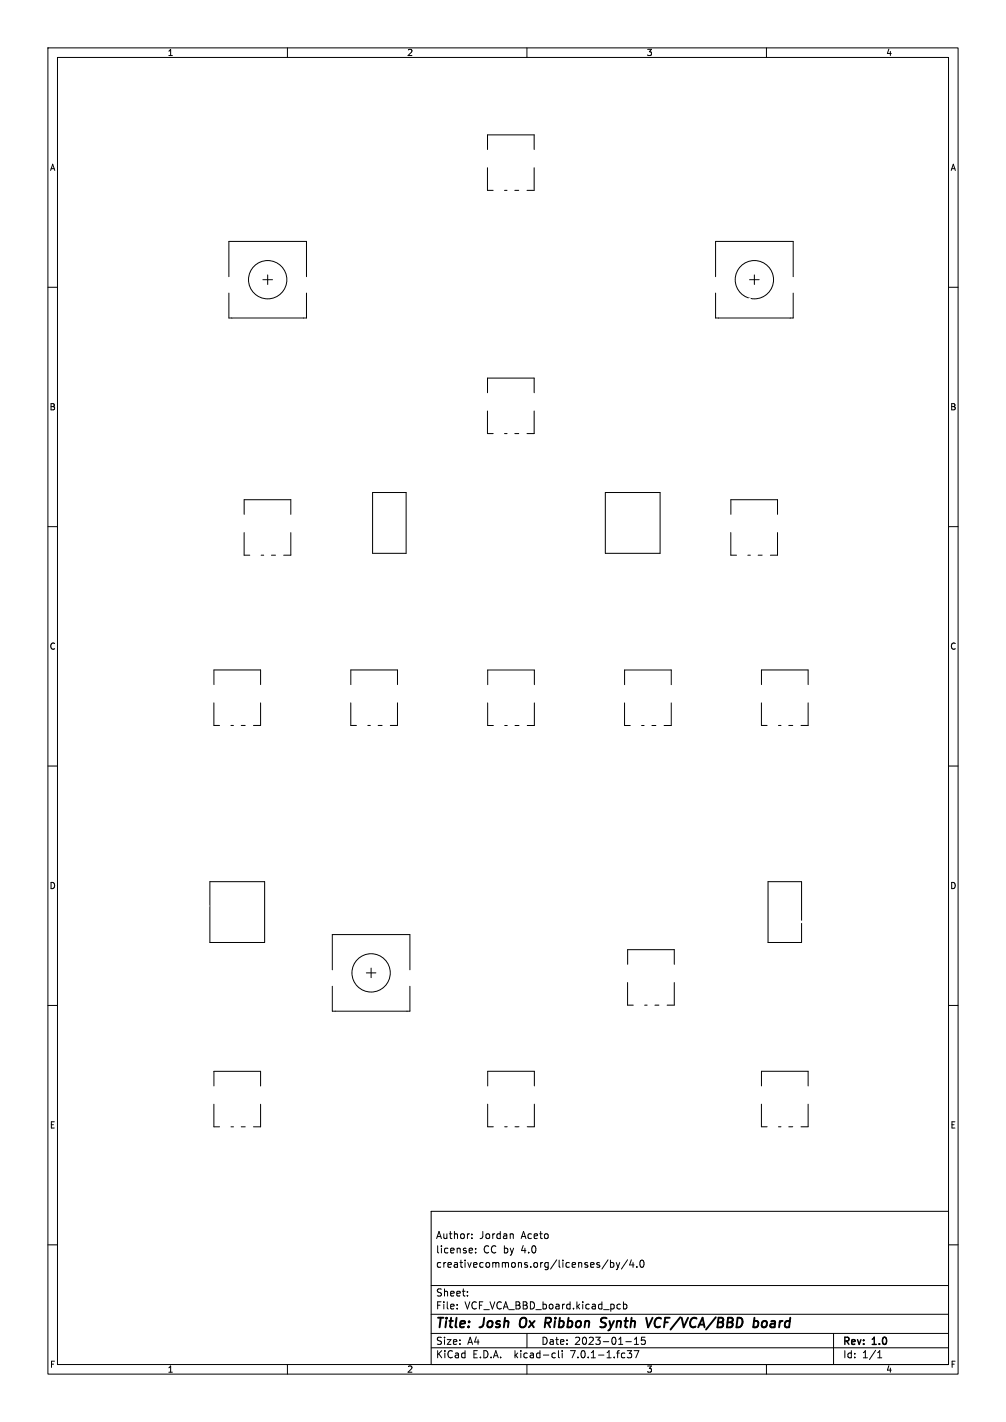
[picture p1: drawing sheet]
<svg xmlns="http://www.w3.org/2000/svg" width="210mm" height="297mm" viewBox="0 0 210 297" stroke-linecap="round" stroke-linejoin="round" font-family="sans-serif">
<defs><g id="words">
<g font-size="2.8">
<text x="91" y="277.8">Title:</text>
<text x="100.4" y="277.8">Josh</text>
<text x="109.2" y="277.8">Ox Ribbon</text>
<text x="127.3" y="277.8">Synth</text>
<text x="137.5" y="277.8">VCF/VCA/BBD</text>
<text x="160.4" y="277.8">board</text>
</g>
<g font-size="2.1">
<text x="91" y="261.9">license:</text>
<text x="91" y="258.9">Author:</text>
<text x="100.1" y="258.9">Jordan</text>
<text x="100.9" y="261.9">CC by</text>
<text x="108.8" y="258.9">Aceto</text>
<text x="108.8" y="261.9">4.0</text>
<text x="91" y="264.9">creativecommons.org/licenses/by/4.0</text>
<text x="91" y="273.6">File:</text>
<text x="91" y="270.9">Sheet:</text>
<text x="97" y="273.6">VCF_VCA_BBD_board.kicad_pcb</text>
<text x="91" y="281">Size:</text>
<text x="97.6" y="281">A4</text>
<text x="113" y="281">Date:</text>
<text x="119.9" y="281">2023-01-15</text>
<text x="176" y="281.2">Rev:</text>
<text x="182.2" y="281.2">1.0</text>
<text x="91" y="283.8">KiCad</text>
<text x="98.7" y="283.8">E.D.A.</text>
<text x="107.4" y="283.8">kicad-cli</text>
<text x="119.2" y="283.8">7.0.1-1.fc37</text>
<text x="176" y="283.8">Id:</text>
<text x="180" y="283.8">1/1</text>
</g>
<g font-size="1.8">
<text x="35" y="11.8">1</text>
<text x="85" y="11.8">2</text>
<text x="135" y="11.8">3</text>
<text x="185" y="11.8">4</text>
<text x="10.4" y="35.8">A</text>
<text x="198.4" y="35.8">A</text>
<text x="10.3" y="85.8">B</text>
<text x="198.3" y="85.8">B</text>
<text x="10.3" y="135.8">C</text>
<text x="198.3" y="135.8">C</text>
<text x="10.3" y="185.8">D</text>
<text x="198.3" y="185.8">D</text>
<text x="10.4" y="235.8">E</text>
<text x="198.4" y="235.8">E</text>
<text x="10.4" y="285.8">F</text>
<text x="35" y="286.8">1</text>
<text x="85" y="286.8">2</text>
<text x="135" y="286.8">3</text>
<text x="185" y="286.8">4</text>
<text x="198.4" y="285.8">F</text>
</g>
</g></defs>
<g fill="none" stroke="#000" stroke-width=".21">
<path d="M10 10h190v277h-190zM12 12h186v273h-186zM60 10v2M110 10v2M160 10v2M101.8 35v4.8h1.2M101.8 31.2v-3h9.7v3M105.3 39.8h.5M107.5 39.8h.8M111.5 35v4.8h-1.5M10 60h2M47.8 57.8v-7.4h16.2v7.4"/>
<path d="M54.9 58.4h2M55.9 57.4v2M149.4 57.8v-7.4h16.2v7.4M156.5 58.4h2M157.5 57.4v2M198 60h2M47.8 61.2v5.2h16.2v-5.2M149.4 61.2v5.2h16.2v-5.2M101.8 85.8v4.8h1.2M101.8 82v-3h9.7v3M105.3 90.6h.5M107.5 90.6h.8"/>
<path d="M111.5 85.8v4.8h-1.5M10 110h2M51 111.2v4.8M51 116h1.2M51 107.4v-3h9.7v3M54.5 116h.5M56.7 116h.8M60.7 111.2v4.8h-1.5M77.8 102.9h7v12.7h-7zM126.4 102.9h11.4v12.7h-11.4zM152.6 111.2v4.8h1.2M152.6 107.4v-3h9.7v3"/>
<path d="M156.1 116h.5M158.3 116h.8M162.3 111.2v4.8h-1.5M198 110h2M10 160h2M44.6 146.8l.1 4.7h1.1M44.7 143v-3.1h9.7v3.1M48.2 151.5h.5M50.4 151.5h.8M54.4 146.8v4.7h-1.5M73.2 146.8v4.7h1.2M73.2 143v-3.1h9.8v3.1"/>
<path d="M76.8 151.5h.5M78.9 151.5h.9M83 146.8v4.7h-1.5M101.8 146.8v4.7h1.2M101.8 143v-3.1h9.7v3.1M105.4 151.5h.5M107.5 151.5h.8M111.5 146.8v4.7h-1.4M130.4 146.8v4.7h1.2M130.4 143v-3.1h9.7v3.1M133.9 151.5h.6M136.1 151.5h.8"/>
<path d="M140.1 146.8v4.7h-1.5M158.9 146.8l.1 4.7h1.1M159 143v-3.1h9.7v3.1M162.5 151.5h.5M164.7 151.5h.8M168.7 146.8v4.7h-1.5M198 160h2M43.8 184.2h11.4v12.7h-11.4zM160.3 184.2h7v12.7h-7zM10 210h2M69.4 202.6v-7.4h16.2v7.4M69.4 206v5.2h16.2v-5.2"/>
<path d="M76.5 203.2h2M77.5 202.2v2M131 205.2v4.7M131 209.9h1.2M131 201.4v-3h9.8v3M134.6 209.9h.5M136.7 209.9h.8M140.8 205.2v4.7h-1.5M198 210h2M44.6 230.6v4.8h1.2M44.7 226.8v-3h9.7v3M48.2 235.4h.5"/>
<path d="M50.4 235.4h.8M54.4 230.6v4.8h-1.5M101.8 230.6v4.7h1.2M101.8 226.8v-3h9.7v3M105.4 235.3h.5M107.5 235.3h.8M111.5 230.6v4.7h-1.4M158.9 230.6l.1 4.7h1.1M159 226.8v-3h9.7v3M162.5 235.3h.5M164.7 235.3h.8M168.7 230.6v4.7h-1.5"/>
<path d="M10 260h2M90 253h108v32h-108zM98.5 258.6v.1M98.5 257.8v.1M106.9 257.7l.3 .2v.8M198 260h2M90 278.5h108M90 274.5h108M90 268.5h108M95.4 273.3v.1M95.4 272.5v.1M97.6 270.6v.1"/>
<path d="M97.6 269.8v.1M98.6 260.8l.1 .3-.8 .1M99.3 261.6v.1M99.3 260.8v.1M110 278.5v3M126.9 263.1l-1.3 2M127.4 263.2v1.5M127.4 263.8l.5-.1 .3 .3-.2 .6h-.6M128.6 263.7l.4 1M129 264.7l-.4 .5M129.1 272.4l.4 .1M129.4 263.7l-.4 1"/>
<path d="M129.5 273.3l-.4 .1M130.2 272.5l.4-.1 .3 .3-.2 .6h-.5M130.2 271.9v1.5M131 263.1l-1.3 2M131.8 263.1l-.4 1.1h1M132.2 263.7v1M132.4 279.7l.5-.4v1.5M132.9 264.6v.1M133.8 263.3l.1-.1a.8 .8 0 0 1 .6 .7 .8 .8 0 0 1-.6 .8 1 1 0 0 1-.1-1.4zM133.9 279.3v.7l.2-.1h.5l.1 .6-.3 .3-.5-.1M174 278.5v6.5M60 285v2"/>
<path d="M90 281.5h108M110 285v2M115.5 282.6l.4 .1M115.9 283.5l-.4 .1M116.6 282.1v1.3l.2 .2M117.4 282.1v.1M117.4 282.6v1M130.6 280.2h1.2M130.9 282.1h1l-.5 .6 .4 .1v.7l-.2 .1-.7-.1M132.4 282.1h1l-.7 1.5M132.4 280.8h.9M160 285v2"/>
<path d="M183.2 283.6h.9M183.2 282.5l.5-.4v1.5"/>
<circle cx="55.9" cy="58.4" r="4"/>
<circle cx="157.5" cy="58.4" r="4"/>
<circle cx="77.5" cy="203.2" r="4"/>
</g>
<path d="M108.6 275.9l-.1 .7 .2 .5M125.6 276.1l.7 .3 .2 .3-.3 .4-.7 .1M126.6 275.3a.85 .85 0 0 0-1 .1M136.2 275.2l-.9 2M137.2 275.3a1.11 1.11 0 0 0 0 1.9M157.6 275.9h.4l.2 .2v.7a.66 .66 0 0 1-.8 .4M159.8 275.9l-.5 .1-.2 .3v.7l.5 .2" fill="none" stroke="#000" stroke-width=".4"/>
<g fill="#fff" stroke="#fff" stroke-width=".21">
<circle cx="145.5" cy="232.4" r=".17"/>
<circle cx="149.9" cy="175.5" r=".17"/>
<circle cx="134.9" cy="69.1" r=".17"/>
<circle cx="117.3" cy="166.9" r=".17"/>
<circle cx="125.2" cy="55.6" r=".17"/>
<circle cx="60.5" cy="151.1" r=".17"/>
<circle cx="90.9" cy="203.7" r=".17"/>
<circle cx="145.5" cy="163.3" r=".17"/>
<circle cx="148.2" cy="34" r=".18"/>
<circle cx="134.4" cy="81.3" r=".17"/>
<circle cx="69.2" cy="90.8" r=".17"/>
<circle cx="113.5" cy="193.8" r=".17"/>
<circle cx="90.9" cy="200.4" r=".17"/>
<circle cx="66.8" cy="156.5" r=".17"/>
<circle cx="48" cy="182.1" r=".17"/>
<circle cx="103.4" cy="116.6" r=".17"/>
<circle cx="124.7" cy="69.1" r=".17"/>
<circle cx="63.5" cy="93.3" r=".17"/>
<circle cx="168.9" cy="61.5" r=".17"/>
<circle cx="125.2" cy="45.2" r=".17"/>
<circle cx="133.3" cy="170.4" r=".17"/>
<circle cx="137.8" cy="32.4" r=".18"/>
<circle cx="50.9" cy="53.7" r=".17"/>
<circle cx="89.3" cy="111.6" r=".17"/>
<circle cx="55.4" cy="61.3" r=".17"/>
<circle cx="113.3" cy="216.9" r=".17"/>
<circle cx="78.5" cy="48" r=".17"/>
<circle cx="48.8" cy="31" r=".18"/>
<circle cx="113.3" cy="75.2" r=".17"/>
<circle cx="59.9" cy="234.7" r=".17"/>
<circle cx="92.2" cy="144.3" r=".17"/>
<circle cx="149.6" cy="185.4" r=".17"/>
<circle cx="124.7" cy="95" r=".17"/>
<circle cx="169.4" cy="102.9" r=".17"/>
<circle cx="70.5" cy="181" r=".17"/>
<circle cx="127" cy="188.7" r=".17"/>
<circle cx="103.1" cy="176.5" r=".17"/>
<circle cx="98.6" cy="111.3" r=".17"/>
<circle cx="94.5" cy="135.6" r=".17"/>
<circle cx="86.1" cy="197.1" r=".17"/>
<circle cx="154.8" cy="172.1" r=".17"/>
<circle cx="97.3" cy="196.3" r=".17"/>
<circle cx="67.3" cy="78.2" r=".17"/>
<circle cx="147.6" cy="149.6" r=".17"/>
<circle cx="146" cy="78.5" r=".17"/>
<circle cx="144.3" cy="73.7" r=".17"/>
<circle cx="50.8" cy="96.5" r=".17"/>
<circle cx="90.7" cy="182.4" r=".17"/>
<circle cx="125" cy="151.9" r=".17"/>
<circle cx="99.7" cy="101" r=".17"/>
<circle cx="96" cy="220.7" r=".17"/>
<circle cx="146.6" cy="131.3" r=".17"/>
<circle cx="137.9" cy="59.1" r=".17"/>
<circle cx="111.1" cy="132.1" r=".17"/>
<circle cx="147.8" cy="235.5" r=".17"/>
<circle cx="149.9" cy="168.9" r=".17"/>
<circle cx="109.3" cy="111.8" r=".17"/>
<circle cx="71.6" cy="101.3" r=".17"/>
<circle cx="133.3" cy="187.2" r=".17"/>
<circle cx="147.3" cy="122.7" r=".17"/>
<circle cx="163.2" cy="201.9" r=".17"/>
<circle cx="80.8" cy="175.8" r=".17"/>
<circle cx="70.9" cy="175" r=".17"/>
<circle cx="169.4" cy="198.4" r=".17"/>
<circle cx="111.8" cy="94.6" r=".17"/>
<circle cx="124.7" cy="66" r=".17"/>
<circle cx="127.3" cy="185.4" r=".17"/>
<circle cx="88.4" cy="48" r=".17"/>
<circle cx="64" cy="174.8" r=".17"/>
<circle cx="89.2" cy="116.8" r=".17"/>
<circle cx="148.6" cy="231.6" r=".17"/>
<circle cx="135.9" cy="135.1" r=".17"/>
<circle cx="158.2" cy="236" r=".17"/>
<circle cx="78.7" cy="236.7" r=".17"/>
<circle cx="89.4" cy="130.3" r=".17"/>
<circle cx="42.4" cy="159.8" r=".17"/>
<circle cx="80.3" cy="216.7" r=".17"/>
<circle cx="158" cy="202.4" r=".17"/>
<circle cx="137.8" cy="156.8" r=".17"/>
<circle cx="112.8" cy="117.6" r=".17"/>
<circle cx="141.3" cy="181.8" r=".17"/>
<circle cx="146.1" cy="41.9" r=".18"/>
<circle cx="98.3" cy="157.3" r=".17"/>
<circle cx="71.9" cy="208" r=".17"/>
<circle cx="113" cy="72.5" r=".17"/>
<circle cx="112.4" cy="124.5" r=".17"/>
<circle cx="91.4" cy="101" r=".17"/>
<circle cx="119.9" cy="227.6" r=".17"/>
<circle cx="97.5" cy="189" r=".17"/>
<circle cx="83.8" cy="218.4" r=".17"/>
<circle cx="70.9" cy="172.5" r=".17"/>
<circle cx="78" cy="164.1" r=".17"/>
<circle cx="127" cy="175.5" r=".17"/>
<circle cx="114" cy="209" r=".17"/>
<circle cx="57.8" cy="75.6" r=".17"/>
<circle cx="160.8" cy="136.9" r=".17"/>
<circle cx="145.2" cy="218.9" r=".17"/>
<circle cx="83.6" cy="173.5" r=".17"/>
<circle cx="78.7" cy="68.8" r=".17"/>
<circle cx="153.2" cy="214.6" r=".17"/>
<circle cx="117.3" cy="151.4" r=".17"/>
<circle cx="142.9" cy="158.1" r=".17"/>
<circle cx="109.7" cy="164.3" r=".17"/>
<circle cx="79.8" cy="161" r=".17"/>
<circle cx="153.4" cy="131.6" r=".17"/>
<circle cx="134" cy="215.3" r=".17"/>
<circle cx="106.7" cy="196.3" r=".17"/>
<circle cx="57.7" cy="182.1" r=".17"/>
<circle cx="142.2" cy="116.3" r=".17"/>
<circle cx="153" cy="158.1" r=".17"/>
<circle cx="142.5" cy="198.9" r=".17"/>
<circle cx="160" cy="158.1" r=".17"/>
<circle cx="78.7" cy="94.7" r=".17"/>
<circle cx="56.9" cy="214.6" r=".17"/>
<circle cx="99.8" cy="71.6" r=".17"/>
<circle cx="72.4" cy="120.6" r=".17"/>
<circle cx="88.6" cy="90.9" r=".17"/>
<circle cx="134.9" cy="48.3" r=".17"/>
<circle cx="130.6" cy="236.5" r=".17"/>
<circle cx="83.8" cy="101" r=".17"/>
<circle cx="161.9" cy="179.1" r=".17"/>
<circle cx="60.2" cy="210.8" r=".17"/>
<circle cx="105.4" cy="216.9" r=".17"/>
<circle cx="78.2" cy="91.7" r=".17"/>
<circle cx="70.5" cy="234.9" r=".17"/>
<circle cx="126.2" cy="139.7" r=".17"/>
<circle cx="59.7" cy="206.5" r=".17"/>
<circle cx="42.4" cy="163.1" r=".17"/>
<circle cx="160.3" cy="100.6" r=".17"/>
<circle cx="138.2" cy="185.4" r=".18"/>
<circle cx="95.9" cy="157.3" r=".17"/>
<circle cx="158.2" cy="206.8" r=".17"/>
<circle cx="92.1" cy="32.4" r=".18"/>
<circle cx="151.8" cy="87" r=".17"/>
<circle cx="73.9" cy="49.7" r=".17"/>
<circle cx="88.1" cy="44.2" r=".17"/>
<circle cx="134.9" cy="84.6" r=".17"/>
<circle cx="160" cy="81.9" r=".17"/>
<circle cx="123.2" cy="101" r=".17"/>
<circle cx="110.7" cy="221.2" r=".17"/>
<circle cx="79" cy="65.5" r=".17"/>
<circle cx="121.4" cy="157.2" r=".17"/>
<circle cx="135.3" cy="233" r=".17"/>
<circle cx="122.4" cy="206" r=".17"/>
<circle cx="124.5" cy="32.4" r=".18"/>
<circle cx="121.3" cy="198.8" r=".17"/>
<circle cx="156.2" cy="190.5" r=".17"/>
<circle cx="56.9" cy="156.5" r=".17"/>
<circle cx="87.9" cy="54.9" r=".17"/>
<circle cx="88.4" cy="68.8" r=".17"/>
<circle cx="67.3" cy="168.1" r=".17"/>
<circle cx="134.6" cy="95" r=".17"/>
<circle cx="105.2" cy="206.5" r=".17"/>
<circle cx="168.9" cy="77.5" r=".17"/>
<circle cx="88.1" cy="64.5" r=".17"/>
<circle cx="134.9" cy="58.7" r=".17"/>
<circle cx="134.4" cy="90.7" r=".17"/>
<circle cx="69.1" cy="73.4" r=".17"/>
<circle cx="50.8" cy="207.5" r=".17"/>
<circle cx="147.3" cy="158.1" r=".17"/>
<circle cx="149.6" cy="192" r=".17"/>
<circle cx="121.3" cy="175.3" r=".17"/>
<circle cx="154.2" cy="149.6" r=".17"/>
<circle cx="71.6" cy="105.9" r=".17"/>
<circle cx="107.9" cy="180.1" r=".17"/>
<circle cx="143" cy="170.4" r=".17"/>
<circle cx="43.4" cy="189.2" r=".17"/>
<circle cx="85.9" cy="160.3" r=".17"/>
<circle cx="90.7" cy="212.9" r=".17"/>
<circle cx="99.7" cy="94.6" r=".17"/>
<circle cx="62.7" cy="107.9" r=".17"/>
<circle cx="50.3" cy="210.8" r=".17"/>
<circle cx="47.6" cy="67.6" r=".17"/>
<circle cx="128.3" cy="163.8" r=".17"/>
<circle cx="137.2" cy="124.7" r=".17"/>
<circle cx="88.6" cy="58.4" r=".17"/>
<circle cx="62.9" cy="75.6" r=".17"/>
<circle cx="88.6" cy="189.7" r=".17"/>
<circle cx="58.9" cy="199" r=".18"/>
<circle cx="121.2" cy="232.2" r=".17"/>
<circle cx="142.7" cy="98.4" r=".17"/>
<circle cx="71.1" cy="124.1" r=".17"/>
<circle cx="140" cy="49.8" r=".17"/>
<circle cx="169.2" cy="186.4" r=".17"/>
<circle cx="78.7" cy="84.3" r=".17"/>
<circle cx="106.7" cy="187.7" r=".17"/>
<circle cx="128.5" cy="158.2" r=".17"/>
<circle cx="92.7" cy="158.7" r=".17"/>
<circle cx="95.2" cy="162.6" r=".17"/>
<circle cx="124.5" cy="58.7" r=".17"/>
<circle cx="89.2" cy="151.4" r=".17"/>
<circle cx="102.2" cy="210.3" r=".17"/>
<circle cx="63.5" cy="31.5" r=".18"/>
<circle cx="98.6" cy="83.1" r=".17"/>
<circle cx="75.4" cy="188.2" r=".17"/>
<circle cx="88.1" cy="220.7" r=".17"/>
<circle cx="113.5" cy="200.4" r=".17"/>
<circle cx="67.1" cy="161.5" r=".17"/>
<circle cx="82.8" cy="123.2" r=".17"/>
<circle cx="67.3" cy="41.7" r=".18"/>
<circle cx="125" cy="48.3" r=".17"/>
<circle cx="143.5" cy="94.6" r=".17"/>
<circle cx="134.9" cy="64.8" r=".17"/>
<circle cx="130" cy="199.4" r=".17"/>
<circle cx="124.8" cy="111.8" r=".17"/>
<circle cx="113.7" cy="81.8" r=".18"/>
<circle cx="104.8" cy="160.7" r=".17"/>
<circle cx="50.8" cy="75.6" r=".17"/>
<circle cx="158.2" cy="223.8" r=".17"/>
<circle cx="94.6" cy="234.9" r=".17"/>
<circle cx="111.8" cy="101" r=".17"/>
<circle cx="88.4" cy="94.7" r=".17"/>
<circle cx="65" cy="130.3" r=".17"/>
<circle cx="125.2" cy="92.2" r=".17"/>
<circle cx="98.3" cy="182.9" r=".17"/>
<circle cx="88.4" cy="84.3" r=".17"/>
<circle cx="82.8" cy="164.1" r=".17"/>
<circle cx="136.1" cy="100.8" r=".17"/>
<circle cx="42.2" cy="173" r=".17"/>
<circle cx="99.8" cy="162.6" r=".17"/>
<circle cx="124.7" cy="84.6" r=".17"/>
<circle cx="143.5" cy="109.2" r=".17"/>
<circle cx="121.3" cy="193" r=".17"/>
<circle cx="90.9" cy="210.3" r=".17"/>
<circle cx="117.9" cy="111.8" r=".17"/>
<circle cx="78.7" cy="32.4" r=".18"/>
<circle cx="149.9" cy="208.5" r=".17"/>
<circle cx="126.5" cy="178.3" r=".17"/>
<circle cx="155.7" cy="121.7" r=".17"/>
<circle cx="66.3" cy="51.2" r=".17"/>
<circle cx="151.8" cy="79.4" r=".17"/>
<circle cx="71.4" cy="115.1" r=".17"/>
<circle cx="65.8" cy="149.1" r=".17"/>
<circle cx="121.3" cy="181.6" r=".17"/>
<circle cx="167.4" cy="192.5" r=".17"/>
<circle cx="57.3" cy="177.8" r=".17"/>
<circle cx="78.5" cy="58.4" r=".17"/>
<circle cx="135.3" cy="161.9" r=".17"/>
<circle cx="152.1" cy="100.3" r=".17"/>
<circle cx="77.3" cy="90.3" r=".17"/>
<circle cx="77.7" cy="88.1" r=".17"/>
<circle cx="156.7" cy="70.6" r=".17"/>
<circle cx="145.6" cy="68.9" r=".18"/>
<circle cx="148.6" cy="68.1" r=".17"/>
<circle cx="135.9" cy="87.1" r=".17"/>
<circle cx="135.8" cy="89.3" r=".17"/>
<circle cx="134.4" cy="75.2" r=".17"/>
<circle cx="123.9" cy="72" r=".18"/>
<circle cx="134.6" cy="78.7" r=".17"/>
<circle cx="79" cy="75.4" r=".17"/>
<circle cx="89.7" cy="71.6" r=".17"/>
<circle cx="79" cy="77.8" r=".17"/>
<circle cx="54.9" cy="102.1" r=".17"/>
<circle cx="113.5" cy="50" r=".17"/>
<circle cx="118.1" cy="49" r=".17"/>
<circle cx="95.2" cy="49" r=".17"/>
<circle cx="100.1" cy="50.3" r=".17"/>
<circle cx="103.6" cy="178.6" r=".17"/>
<circle cx="128.1" cy="98" r=".17"/>
<circle cx="104.4" cy="158.2" r=".17"/>
<circle cx="81.8" cy="96.7" r=".17"/>
<circle cx="136.7" cy="172.5" r=".17"/>
<circle cx="139.2" cy="175" r=".17"/>
<circle cx="100.3" cy="198.1" r=".17"/>
<circle cx="103.4" cy="199.9" r=".17"/>
<circle cx="64.7" cy="108.1" r=".17"/>
<circle cx="145.3" cy="215.6" r=".17"/>
<circle cx="89.7" cy="126.7" r=".17"/>
<circle cx="42.7" cy="166.4" r=".17"/>
<circle cx="139.7" cy="182.1" r=".17"/>
<circle cx="130.3" cy="81.3" r=".17"/>
<circle cx="53.8" cy="199.1" r=".17"/>
<circle cx="131.3" cy="98.8" r=".17"/>
<circle cx="125.5" cy="81.8" r=".17"/>
<circle cx="110.4" cy="179.5" r=".18"/>
<circle cx="51.8" cy="156.2" r=".17"/>
<circle cx="84.3" cy="81" r=".17"/>
<circle cx="55.9" cy="199.6" r=".17"/>
<circle cx="79" cy="81.3" r=".17"/>
<circle cx="138" cy="180.2" r=".17"/>
<circle cx="81.8" cy="98" r=".17"/>
<circle cx="52.3" cy="158.5" r=".17"/>
<circle cx="88.4" cy="75.2" r=".17"/>
<circle cx="88.4" cy="72.6" r=".17"/>
<circle cx="113.5" cy="52.3" r=".17"/>
<circle cx="118.1" cy="52.3" r=".17"/>
<circle cx="88.9" cy="80.8" r=".17"/>
<circle cx="88.9" cy="78.7" r=".17"/>
<circle cx="148.1" cy="72.4" r=".17"/>
<circle cx="170.7" cy="236" r=".17"/>
<circle cx="94.5" cy="68.1" r=".17"/>
<circle cx="69.1" cy="68.1" r=".17"/>
<circle cx="66.5" cy="68.1" r=".17"/>
<circle cx="73.2" cy="59.4" r=".17"/>
<circle cx="73.2" cy="56.1" r=".17"/>
<circle cx="72.1" cy="62.5" r=".17"/>
<circle cx="72.1" cy="66" r=".17"/>
<circle cx="68.1" cy="38.1" r=".18"/>
<circle cx="66.5" cy="39.4" r=".18"/>
<circle cx="104.1" cy="95.8" r=".17"/>
<circle cx="62" cy="228.6" r=".17"/>
<circle cx="106.8" cy="49" r=".17"/>
<circle cx="107.1" cy="62.9" r=".18"/>
<circle cx="74.9" cy="199.4" r=".17"/>
<circle cx="96.3" cy="63.9" r=".17"/>
<circle cx="72.6" cy="200.7" r=".17"/>
<circle cx="84.8" cy="126.1" r=".17"/>
<circle cx="66" cy="124.1" r=".17"/>
<circle cx="149" cy="66.7" r=".18"/>
<circle cx="139.4" cy="55.4" r=".17"/>
<circle cx="141" cy="63" r=".17"/>
<circle cx="141.2" cy="66.5" r=".17"/>
<circle cx="144" cy="66.8" r=".17"/>
<circle cx="139.4" cy="58.2" r=".17"/>
<circle cx="146.3" cy="52.8" r=".17"/>
<circle cx="146.3" cy="54.9" r=".17"/>
<circle cx="114.8" cy="64.3" r=".17"/>
<circle cx="94.5" cy="51.6" r=".17"/>
<circle cx="96.4" cy="88.1" r=".17"/>
<circle cx="98.8" cy="88.1" r=".17"/>
<circle cx="107.8" cy="47.5" r=".17"/>
<circle cx="114.3" cy="91.4" r=".17"/>
<circle cx="99.2" cy="65.5" r=".17"/>
<circle cx="116.8" cy="91.4" r=".17"/>
<circle cx="44.7" cy="119.2" r=".17"/>
<circle cx="127.8" cy="132.6" r=".17"/>
<circle cx="143.5" cy="121.7" r=".17"/>
<circle cx="114.8" cy="196.1" r=".17"/>
<circle cx="146" cy="196.1" r=".17"/>
<circle cx="152.4" cy="223.5" r=".17"/>
<circle cx="165.9" cy="221.5" r=".17"/>
<circle cx="58.4" cy="188.5" r=".17"/>
<circle cx="59.9" cy="189.7" r=".17"/>
<circle cx="42.9" cy="196.8" r=".17"/>
<circle cx="63.5" cy="198.9" r=".17"/>
<circle cx="44.3" cy="177.7" r=".17"/>
<circle cx="47.9" cy="177.7" r=".17"/>
<circle cx="54.2" cy="171.7" r=".18"/>
<circle cx="42.4" cy="183.6" r=".17"/>
<circle cx="124.1" cy="78.9" r=".17"/>
<circle cx="124.2" cy="81" r=".17"/>
<circle cx="125" cy="75.7" r=".17"/>
<circle cx="125" cy="73.2" r=".17"/>
<circle cx="156.5" cy="62.5" r=".17"/>
<circle cx="125.1" cy="63.4" r=".17"/>
<circle cx="113" cy="47.1" r=".17"/>
<circle cx="82.6" cy="217" r=".18"/>
<circle cx="127" cy="206.8" r=".17"/>
<circle cx="157" cy="152.1" r=".17"/>
<circle cx="127.1" cy="208.2" r=".17"/>
<circle cx="166.9" cy="118.6" r=".17"/>
<circle cx="140.5" cy="121" r=".17"/>
<circle cx="129.5" cy="152.7" r=".17"/>
<circle cx="127.2" cy="205.5" r=".17"/>
<circle cx="141.5" cy="128.5" r=".17"/>
<circle cx="113.8" cy="45.7" r=".17"/>
<circle cx="172" cy="45" r=".17"/>
<circle cx="48" cy="213.1" r=".17"/>
<circle cx="170.9" cy="191.3" r=".17"/>
<circle cx="93.2" cy="96.5" r=".17"/>
<circle cx="168.7" cy="97.8" r=".18"/>
<circle cx="118.4" cy="95.2" r=".17"/>
<circle cx="168.1" cy="96.3" r=".17"/>
<circle cx="67.1" cy="58.2" r=".17"/>
<circle cx="71.9" cy="58.2" r=".17"/>
<circle cx="141.5" cy="58.2" r=".17"/>
<circle cx="147.6" cy="57.1" r=".17"/>
<circle cx="82.3" cy="153.6" r=".17"/>
<circle cx="83.2" cy="154.3" r=".17"/>
<circle cx="71.8" cy="153" r=".17"/>
<circle cx="84" cy="155.3" r=".17"/>
<circle cx="95.2" cy="109.2" r=".17"/>
<circle cx="101.6" cy="109.2" r=".17"/>
<circle cx="102.5" cy="69" r=".18"/>
<circle cx="119.4" cy="221.7" r=".17"/>
<circle cx="115.8" cy="222.5" r=".18"/>
<circle cx="100.3" cy="193.3" r=".17"/>
<circle cx="103.4" cy="193.3" r=".17"/>
<circle cx="128.3" cy="194.8" r=".17"/>
<circle cx="107.3" cy="212.9" r=".17"/>
<circle cx="127.8" cy="209.3" r=".17"/>
<circle cx="143" cy="193.8" r=".17"/>
<circle cx="140.1" cy="167.6" r=".18"/>
<circle cx="135.6" cy="167.6" r=".17"/>
<circle cx="126" cy="190" r=".17"/>
<circle cx="112" cy="190" r=".17"/>
<circle cx="72.4" cy="185.2" r=".17"/>
<circle cx="113.5" cy="78.2" r=".17"/>
<circle cx="147.8" cy="82.8" r=".17"/>
<circle cx="48.6" cy="117.7" r=".17"/>
<circle cx="80.7" cy="158" r=".17"/>
<circle cx="69.6" cy="159" r=".17"/>
<circle cx="49.3" cy="219.2" r=".17"/>
<circle cx="130.3" cy="210.8" r=".17"/>
<circle cx="115.6" cy="113.8" r=".17"/>
<circle cx="63" cy="115.1" r=".17"/>
<circle cx="72.3" cy="162.8" r=".17"/>
<circle cx="76.5" cy="160.2" r=".18"/>
<circle cx="106.2" cy="55.9" r=".17"/>
<circle cx="118.4" cy="60.5" r=".17"/>
<circle cx="143.5" cy="206.5" r=".17"/>
<circle cx="147.6" cy="207.5" r=".17"/>
<circle cx="110" cy="43.9" r=".18"/>
<circle cx="104.1" cy="43.9" r=".17"/>
<circle cx="104.1" cy="91.4" r=".17"/>
<circle cx="106.6" cy="91.4" r=".17"/>
<circle cx="109.1" cy="91.4" r=".17"/>
<circle cx="104.1" cy="40.6" r=".18"/>
<circle cx="106.6" cy="40.6" r=".18"/>
<circle cx="109.1" cy="40.6" r=".18"/>
<circle cx="129.7" cy="113.9" r=".17"/>
<circle cx="129.7" cy="109.2" r=".17"/>
<circle cx="129.7" cy="104.5" r=".17"/>
<circle cx="134.5" cy="113.9" r=".17"/>
<circle cx="134.5" cy="109.2" r=".17"/>
<circle cx="134.5" cy="104.5" r=".17"/>
<circle cx="53.3" cy="116.8" r=".17"/>
<circle cx="55.8" cy="116.8" r=".17"/>
<circle cx="58.3" cy="116.8" r=".17"/>
<circle cx="51.9" cy="185.8" r=".17"/>
<circle cx="51.9" cy="190.5" r=".17"/>
<circle cx="51.9" cy="195.2" r=".17"/>
<circle cx="47.1" cy="185.8" r=".17"/>
<circle cx="47.1" cy="190.5" r=".17"/>
<circle cx="47.1" cy="195.2" r=".17"/>
<circle cx="85.5" cy="204.3" r=".17"/>
<circle cx="69.5" cy="204.3" r=".17"/>
<circle cx="72.5" cy="194" r=".18"/>
<circle cx="75" cy="194" r=".17"/>
<circle cx="77.5" cy="194" r=".18"/>
<circle cx="80" cy="194" r=".17"/>
<circle cx="82.5" cy="194" r=".18"/>
<circle cx="82.5" cy="212.4" r=".17"/>
<circle cx="80" cy="212.4" r=".17"/>
<circle cx="77.5" cy="212.4" r=".17"/>
<circle cx="75" cy="212.4" r=".17"/>
<circle cx="72.5" cy="212.4" r=".17"/>
<circle cx="104.2" cy="236.2" r=".17"/>
<circle cx="106.7" cy="236.2" r=".17"/>
<circle cx="109.2" cy="236.2" r=".17"/>
<circle cx="104.2" cy="152.4" r=".17"/>
<circle cx="106.7" cy="152.4" r=".18"/>
<circle cx="109.2" cy="152.4" r=".17"/>
<circle cx="154.9" cy="116.8" r=".17"/>
<circle cx="157.4" cy="116.8" r=".17"/>
<circle cx="159.9" cy="116.8" r=".17"/>
<circle cx="75.6" cy="152.4" r=".17"/>
<circle cx="78.1" cy="152.4" r=".17"/>
<circle cx="80.6" cy="152.4" r=".17"/>
<circle cx="161.3" cy="152.4" r=".17"/>
<circle cx="163.8" cy="152.4" r=".17"/>
<circle cx="166.3" cy="152.4" r=".17"/>
<circle cx="47" cy="236.2" r=".17"/>
<circle cx="49.5" cy="236.2" r=".18"/>
<circle cx="52" cy="236.2" r=".17"/>
<circle cx="47" cy="152.4" r=".17"/>
<circle cx="49.5" cy="152.4" r=".17"/>
<circle cx="52" cy="152.4" r=".17"/>
<circle cx="133.4" cy="210.8" r=".17"/>
<circle cx="135.9" cy="210.8" r=".17"/>
<circle cx="138.4" cy="210.8" r=".17"/>
<circle cx="63.9" cy="59.5" r=".17"/>
<circle cx="47.9" cy="59.5" r=".17"/>
<circle cx="50.9" cy="49.3" r=".18"/>
<circle cx="53.4" cy="49.3" r=".17"/>
<circle cx="55.9" cy="49.3" r=".18"/>
<circle cx="58.4" cy="49.3" r=".17"/>
<circle cx="60.9" cy="49.3" r=".18"/>
<circle cx="60.9" cy="67.6" r=".17"/>
<circle cx="58.4" cy="67.6" r=".17"/>
<circle cx="55.9" cy="67.6" r=".17"/>
<circle cx="53.4" cy="67.6" r=".17"/>
<circle cx="50.9" cy="67.6" r=".17"/>
<circle cx="163.8" cy="185.8" r=".17"/>
<circle cx="163.8" cy="190.5" r=".17"/>
<circle cx="163.8" cy="195.2" r=".17"/>
<circle cx="132.8" cy="152.4" r=".17"/>
<circle cx="135.3" cy="152.4" r=".18"/>
<circle cx="137.8" cy="152.4" r=".17"/>
<circle cx="81.3" cy="113.9" r=".17"/>
<circle cx="81.3" cy="109.2" r=".17"/>
<circle cx="81.3" cy="104.5" r=".17"/>
<circle cx="165.5" cy="59.5" r=".17"/>
<circle cx="149.5" cy="59.5" r=".17"/>
<circle cx="152.5" cy="49.3" r=".18"/>
<circle cx="155" cy="49.3" r=".17"/>
<circle cx="157.5" cy="49.3" r=".18"/>
<circle cx="160" cy="49.3" r=".17"/>
<circle cx="162.5" cy="49.3" r=".18"/>
<circle cx="162.5" cy="67.6" r=".17"/>
<circle cx="160" cy="67.6" r=".17"/>
<circle cx="157.5" cy="67.6" r=".17"/>
<circle cx="155" cy="67.6" r=".17"/>
<circle cx="152.5" cy="67.6" r=".17"/>
<circle cx="161.3" cy="236.2" r=".17"/>
<circle cx="163.8" cy="236.2" r=".17"/>
<circle cx="166.3" cy="236.2" r=".17"/>
<circle cx="165.1" cy="213.4" r=".17"/>
<circle cx="165.1" cy="210.8" r=".17"/>
<circle cx="67.6" cy="185.9" r=".17"/>
<circle cx="65" cy="185.9" r=".17"/>
<circle cx="62.5" cy="185.9" r=".17"/>
<circle cx="81.3" cy="133.9" r=".17"/>
<circle cx="73.7" cy="133.9" r=".17"/>
<circle cx="81" cy="225.3" r=".18"/>
<circle cx="78.5" cy="225.3" r=".18"/>
<circle cx="76" cy="225.3" r=".18"/>
<circle cx="95" cy="225.3" r=".17"/>
<circle cx="92.5" cy="225.3" r=".17"/>
<circle cx="89.9" cy="225.3" r=".17"/>
<circle cx="165.1" cy="172.1" r=".17"/>
<circle cx="165.1" cy="169.5" r=".17"/>
<circle cx="165.1" cy="167" r=".17"/>
<circle cx="165.1" cy="164.5" r=".17"/>
<circle cx="165.1" cy="161.9" r=".17"/>
<circle cx="109.7" cy="49" r=".17"/>
<circle cx="109.7" cy="51.6" r=".17"/>
<circle cx="109.7" cy="54.1" r=".17"/>
<circle cx="153.4" cy="72.6" r=".17"/>
<circle cx="48.3" cy="38.1" r=".18"/>
<circle cx="48.3" cy="40.6" r=".18"/>
<circle cx="48.3" cy="43.2" r=".17"/>
<circle cx="95" cy="34.5" r=".18"/>
<circle cx="48.3" cy="70.6" r=".17"/>
<circle cx="149" cy="44.3" r=".17"/>
<circle cx="151.5" cy="44.3" r=".17"/>
<circle cx="68.6" cy="225.3" r=".17"/>
<circle cx="66" cy="225.3" r=".17"/>
<circle cx="63.5" cy="225.3" r=".17"/>
<circle cx="137.9" cy="215.1" r=".17"/>
<circle cx="137.9" cy="217.7" r=".17"/>
<circle cx="137.9" cy="220.2" r=".17"/>
<circle cx="137.9" cy="222.7" r=".17"/>
<circle cx="137.9" cy="225.3" r=".17"/>
<circle cx="137.9" cy="227.8" r=".17"/>
<circle cx="137.9" cy="230.4" r=".17"/>
<circle cx="137.9" cy="232.9" r=".17"/>
<circle cx="130.3" cy="232.9" r=".17"/>
<circle cx="130.3" cy="230.4" r=".17"/>
<circle cx="130.3" cy="227.8" r=".17"/>
<circle cx="130.3" cy="225.3" r=".17"/>
<circle cx="130.3" cy="222.7" r=".17"/>
<circle cx="130.3" cy="220.2" r=".17"/>
<circle cx="130.3" cy="217.7" r=".17"/>
<circle cx="130.3" cy="215.1" r=".17"/>
<circle cx="125.2" cy="146.6" r=".17"/>
<circle cx="120.2" cy="146.6" r=".17"/>
<circle cx="70.4" cy="109.2" r=".17"/>
<circle cx="137.8" cy="192.8" r=".17"/>
<circle cx="135.3" cy="192.8" r=".17"/>
<circle cx="109" cy="106.4" r=".17"/>
<circle cx="121.4" cy="127.5" r=".17"/>
<circle cx="121.4" cy="130" r=".17"/>
<circle cx="121.4" cy="132.6" r=".17"/>
<circle cx="85.6" cy="231.6" r=".17"/>
<circle cx="100.3" cy="104.6" r=".17"/>
<circle cx="50.5" cy="123.6" r=".17"/>
<circle cx="48" cy="123.6" r=".17"/>
<circle cx="156.7" cy="193.3" r=".17"/>
<circle cx="165.1" cy="92.7" r=".17"/>
<circle cx="165.1" cy="90.2" r=".17"/>
<circle cx="165.1" cy="87.6" r=".17"/>
<circle cx="121.7" cy="34.5" r=".18"/>
<circle cx="165.1" cy="130.8" r=".17"/>
<circle cx="165.1" cy="128.3" r=".17"/>
<circle cx="165.1" cy="125.7" r=".17"/>
<circle cx="141.5" cy="227.1" r=".17"/>
<circle cx="146.5" cy="227.1" r=".17"/>
<circle cx="109.7" cy="65" r=".17"/>
<circle cx="109.7" cy="67.6" r=".17"/>
<circle cx="109.7" cy="70.1" r=".17"/>
<circle cx="58.2" cy="161" r=".18"/>
<circle cx="58.2" cy="163.6" r=".18"/>
<circle cx="58.2" cy="166.1" r=".18"/>
<circle cx="58.2" cy="168.7" r=".18"/>
<circle cx="50.5" cy="168.7" r=".18"/>
<circle cx="50.5" cy="166.1" r=".18"/>
<circle cx="50.5" cy="163.6" r=".18"/>
<circle cx="50.5" cy="161" r=".18"/>
<circle cx="158.5" cy="32.5" r=".18"/>
<circle cx="92.7" cy="166.9" r=".17"/>
<circle cx="90.2" cy="166.9" r=".17"/>
<circle cx="87.6" cy="166.9" r=".17"/>
<circle cx="84.1" cy="185.9" r=".17"/>
<circle cx="81.5" cy="185.9" r=".17"/>
<circle cx="79" cy="185.9" r=".17"/>
<circle cx="68.6" cy="213.9" r=".17"/>
<circle cx="66" cy="213.9" r=".17"/>
<circle cx="63.5" cy="213.9" r=".17"/>
<circle cx="117.6" cy="203.7" r=".17"/>
<circle cx="147.3" cy="210.8" r=".17"/>
<circle cx="142.3" cy="210.8" r=".17"/>
<circle cx="67.3" cy="196.8" r=".17"/>
<circle cx="57.1" cy="196.8" r=".17"/>
<circle cx="93.7" cy="176.8" r=".17"/>
<circle cx="103.6" cy="49" r=".17"/>
<circle cx="103.6" cy="51.6" r=".17"/>
<circle cx="103.6" cy="54.1" r=".17"/>
<circle cx="131.6" cy="133.6" r=".17"/>
<circle cx="57.4" cy="123.8" r=".17"/>
<circle cx="54.9" cy="123.8" r=".17"/>
<circle cx="101.2" cy="217.7" r=".17"/>
<circle cx="98.7" cy="217.7" r=".17"/>
<circle cx="103.6" cy="65" r=".17"/>
<circle cx="103.6" cy="67.6" r=".17"/>
<circle cx="103.6" cy="70.1" r=".17"/>
<circle cx="119.6" cy="220.2" r=".17"/>
<circle cx="119.6" cy="215.2" r=".17"/>
<circle cx="97.5" cy="168.4" r=".17"/>
<circle cx="97.5" cy="173.4" r=".17"/>
<circle cx="119.6" cy="230" r=".17"/>
<circle cx="119.6" cy="225" r=".17"/>
<circle cx="114.9" cy="158.1" r=".17"/>
<circle cx="114.9" cy="160.6" r=".17"/>
<circle cx="114.9" cy="163.2" r=".17"/>
<circle cx="65.5" cy="110.7" r=".17"/>
<circle cx="126.5" cy="121.4" r=".17"/>
<circle cx="121.5" cy="121.4" r=".17"/>
<circle cx="120.6" cy="166.4" r=".17"/>
<circle cx="110" cy="158.2" r=".17"/>
<circle cx="110" cy="160.8" r=".17"/>
<circle cx="110" cy="170.9" r=".17"/>
<circle cx="110" cy="173.5" r=".17"/>
<circle cx="102.4" cy="173.5" r=".17"/>
<circle cx="102.4" cy="170.9" r=".17"/>
<circle cx="102.4" cy="160.8" r=".17"/>
<circle cx="102.4" cy="158.2" r=".17"/>
<circle cx="147.1" cy="103.1" r=".17"/>
<circle cx="116.3" cy="122.4" r=".17"/>
<circle cx="116.3" cy="125" r=".17"/>
<circle cx="116.3" cy="135.1" r=".17"/>
<circle cx="116.3" cy="137.7" r=".17"/>
<circle cx="108.7" cy="137.7" r=".17"/>
<circle cx="108.7" cy="135.1" r=".17"/>
<circle cx="108.7" cy="125" r=".17"/>
<circle cx="108.7" cy="122.4" r=".17"/>
<circle cx="117.1" cy="181.9" r=".17"/>
<circle cx="102.9" cy="125.2" r=".17"/>
<circle cx="100.3" cy="125.2" r=".17"/>
<circle cx="97.8" cy="125.2" r=".17"/>
<circle cx="47.5" cy="134.4" r=".17"/>
<circle cx="47.5" cy="136.9" r=".17"/>
<circle cx="50" cy="134.4" r=".17"/>
<circle cx="50" cy="136.9" r=".17"/>
<circle cx="52.6" cy="134.4" r=".17"/>
<circle cx="52.6" cy="136.9" r=".17"/>
<circle cx="55.1" cy="134.4" r=".17"/>
<circle cx="55.1" cy="136.9" r=".17"/>
<circle cx="57.7" cy="134.4" r=".17"/>
<circle cx="57.7" cy="136.9" r=".17"/>
<circle cx="165.1" cy="45.7" r=".17"/>
<circle cx="165.1" cy="43.2" r=".17"/>
<circle cx="165.1" cy="40.6" r=".18"/>
<circle cx="165.1" cy="38.1" r=".18"/>
<circle cx="64" cy="38.1" r=".18"/>
</g>
<g fill="none" stroke="#fff" stroke-width="1.1">
<path d="M101.8 32.8v.7M111.4 32.8v.7M101.8 83.6v.7M111.4 83.6v.7M51 109v.7M60.6 109v.7M152.6 109v.7M162.2 109v.7M44.7 144.5v.7M54.3 144.5v.7M73.3 144.5v.7M82.9 144.5v.7"/>
<path d="M101.9 144.6v.7M111.5 144.6v.7M130.5 144.6v.7M140.1 144.6v.7M159 144.5v.7M168.6 144.5v.7M131.1 203v.7M140.7 203v.7M44.7 228.4v.7M54.3 228.4v.7M101.9 228.4v.7M111.5 228.4v.7"/>
<path d="M159 228.4v.7M168.6 228.4v.7"/>
</g>
<use href="#words"/>
</svg>
